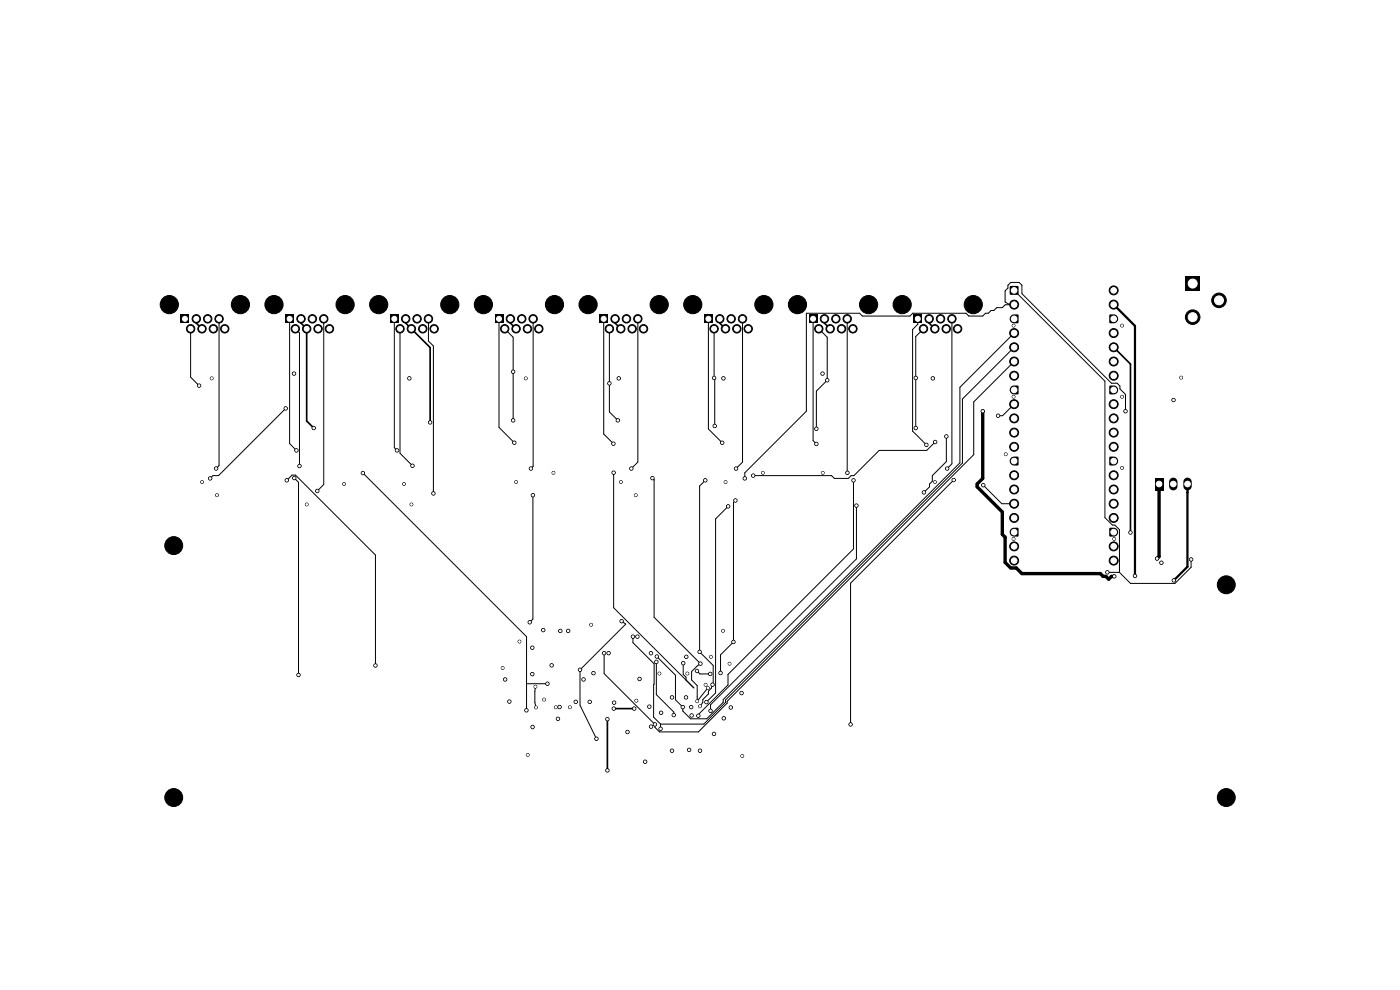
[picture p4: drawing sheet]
<svg xmlns="http://www.w3.org/2000/svg" width="297mm" height="210mm" viewBox="0 0 297 210" stroke-linecap="round" stroke-linejoin="round" font-family="sans-serif">
<g fill="#000">
<path d="M38.3 66.7h1.8v1.8h-1.8zM60.6 66.7h1.7v1.8h-1.7zM82.8 66.7h1.7v1.8h-1.7zM105 66.7h1.8v1.8h-1.8zM127.2 66.7h1.8v1.8h-1.8zM149.4 66.7h1.8v1.8h-1.8zM171.6 66.7h1.8v1.8h-1.8zM193.8 66.7h1.8v1.8h-1.8zM214.3 60.7h1.7v1.8h-1.7zM214.5 66.9l.6-.2h.8l.2 .2v1.6l-1 .1a.95 .95 0 0 1-.9-.6 .95 .95 0 0 1 .3-1.1zM235.4 66.7h.9a.95 .95 0 0 1 .9 .9 .95 .95 0 0 1-.8 1l-1-.1zM251.5 58.6h3.1v3.1h-3.1z"/>
<path d="M214.5 82l.6-.2h.8l.2 .2v1.6l-1 .1a.95 .95 0 0 1-.9-.7 .95 .95 0 0 1 .3-1zM214.5 97.1l.6-.2h.8l.2 .1v1.6l-1 .1a.95 .95 0 0 1-.9-.6 .95 .95 0 0 1 .3-1zM235.4 96.9h.9a.95 .95 0 0 1 .9 .9 .95 .95 0 0 1-.8 .9l-1-.1zM235.4 81.8h.9a.95 .95 0 0 1 .9 .8 .95 .95 0 0 1-.9 1.1l-.9-.1zM214.5 112.2l.6-.3h.8l.2 .2v1.6l-1 .1a.95 .95 0 0 1-.9-.6 .95 .95 0 0 1 .3-1zM235.4 112l.9-.1a.95 .95 0 0 1 .9 .9 .95 .95 0 0 1-.8 1l-1-.1zM245 101.3h1.8v2.7h-1.8z"/>
</g>
<g fill="#000" stroke="#000" stroke-width=".21">
<circle cx="35.9" cy="64.6" r="1.93"/>
<circle cx="40.4" cy="69.7" r=".89"/>
<circle cx="41.6" cy="67.6" r=".89"/>
<circle cx="42.9" cy="69.7" r=".89"/>
<circle cx="44.1" cy="67.6" r=".89"/>
<circle cx="45.3" cy="69.7" r=".89"/>
<circle cx="46.5" cy="67.6" r=".89"/>
<circle cx="47.7" cy="69.7" r=".89"/>
<circle cx="51" cy="64.6" r="1.93"/>
<circle cx="58.1" cy="64.6" r="1.93"/>
<circle cx="62.4" cy="79.3" r=".36"/>
<circle cx="62.6" cy="69.7" r=".89"/>
<circle cx="63.9" cy="67.6" r=".89"/>
<circle cx="65.1" cy="69.7" r=".89"/>
<circle cx="66.3" cy="67.6" r=".89"/>
<circle cx="67.5" cy="69.7" r=".89"/>
<circle cx="68.7" cy="67.6" r=".89"/>
<circle cx="69.9" cy="69.7" r=".89"/>
<circle cx="73.2" cy="64.6" r="1.93"/>
<circle cx="80.3" cy="64.6" r="1.93"/>
<circle cx="84.9" cy="69.7" r=".89"/>
<circle cx="86.1" cy="67.6" r=".89"/>
<circle cx="87.3" cy="69.7" r=".89"/>
<circle cx="88.5" cy="67.6" r=".89"/>
<circle cx="89.7" cy="69.7" r=".89"/>
<circle cx="90.9" cy="67.6" r=".89"/>
<circle cx="92.1" cy="69.7" r=".89"/>
<circle cx="95.4" cy="64.6" r="1.93"/>
<circle cx="102.5" cy="64.6" r="1.93"/>
<circle cx="107.1" cy="69.7" r=".89"/>
<circle cx="108.3" cy="67.6" r=".89"/>
<circle cx="108.9" cy="78.9" r=".36"/>
<circle cx="109.5" cy="69.7" r=".89"/>
<circle cx="110.7" cy="67.6" r=".89"/>
<circle cx="111.9" cy="69.7" r=".89"/>
<circle cx="113.1" cy="67.6" r=".89"/>
<circle cx="114.3" cy="69.7" r=".89"/>
<circle cx="117.6" cy="64.6" r="1.93"/>
<circle cx="124.8" cy="64.6" r="1.93"/>
<circle cx="129.3" cy="69.7" r=".89"/>
<circle cx="130.5" cy="67.6" r=".89"/>
<circle cx="131.7" cy="69.7" r=".89"/>
<circle cx="132.9" cy="67.6" r=".89"/>
<circle cx="134.1" cy="69.7" r=".89"/>
<circle cx="135.3" cy="67.6" r=".89"/>
<circle cx="136.5" cy="69.7" r=".89"/>
<circle cx="139.8" cy="64.6" r="1.93"/>
<circle cx="147" cy="64.6" r="1.93"/>
<circle cx="151.5" cy="69.7" r=".89"/>
<circle cx="152.7" cy="67.6" r=".89"/>
<circle cx="153.9" cy="69.7" r=".89"/>
<circle cx="155.1" cy="67.6" r=".89"/>
<circle cx="156.3" cy="69.7" r=".89"/>
<circle cx="157.5" cy="67.6" r=".89"/>
<circle cx="158.7" cy="69.7" r=".89"/>
<circle cx="162.1" cy="64.6" r="1.93"/>
<circle cx="169.2" cy="64.6" r="1.93"/>
<circle cx="173.7" cy="69.7" r=".89"/>
<circle cx="174.5" cy="79.3" r=".36"/>
<circle cx="174.9" cy="67.6" r=".89"/>
<circle cx="176.1" cy="69.7" r=".89"/>
<circle cx="177.3" cy="67.6" r=".89"/>
<circle cx="178.5" cy="69.7" r=".89"/>
<circle cx="179.7" cy="67.6" r=".89"/>
<circle cx="180.9" cy="69.7" r=".89"/>
<circle cx="184.3" cy="64.6" r="1.93"/>
<circle cx="191.4" cy="64.6" r="1.93"/>
<circle cx="195.9" cy="69.7" r=".89"/>
<circle cx="197.1" cy="67.6" r=".89"/>
<circle cx="198.3" cy="69.7" r=".89"/>
<circle cx="199.5" cy="67.6" r=".89"/>
<circle cx="200.7" cy="69.7" r=".89"/>
<circle cx="201.9" cy="67.6" r=".89"/>
<circle cx="203.2" cy="69.7" r=".89"/>
<circle cx="206.5" cy="64.6" r="1.93"/>
<circle cx="215" cy="69.1" r=".3"/>
<circle cx="215.1" cy="70.7" r=".95"/>
<circle cx="215.1" cy="73.7" r=".95"/>
<circle cx="215.1" cy="79.7" r=".95"/>
<circle cx="215.1" cy="76.7" r=".95"/>
<circle cx="215.1" cy="64.6" r=".95"/>
<circle cx="236.3" cy="70.7" r=".95"/>
<circle cx="236.3" cy="73.7" r=".95"/>
<circle cx="236.3" cy="76.7" r=".95"/>
<circle cx="236.3" cy="79.7" r=".95"/>
<circle cx="236.3" cy="64.6" r=".95"/>
<circle cx="236.3" cy="61.6" r=".95"/>
<circle cx="238" cy="69.1" r=".3"/>
<circle cx="253" cy="67.3" r="1.54"/>
<circle cx="258.6" cy="63.7" r="1.54"/>
<circle cx="42.2" cy="81.8" r=".36"/>
<circle cx="44.9" cy="80.3" r=".3"/>
<circle cx="45.8" cy="99.4" r=".36"/>
<circle cx="60.6" cy="86.6" r=".36"/>
<circle cx="62.9" cy="95.5" r=".36"/>
<circle cx="63.5" cy="98.9" r=".36"/>
<circle cx="66.6" cy="90.8" r=".36"/>
<circle cx="84.2" cy="95.5" r=".36"/>
<circle cx="86.8" cy="80.3" r=".36"/>
<circle cx="87.5" cy="98.8" r=".36"/>
<circle cx="91.3" cy="89.6" r=".36"/>
<circle cx="108.9" cy="89.2" r=".36"/>
<circle cx="109.1" cy="93.9" r=".36"/>
<circle cx="111.5" cy="80.3" r=".3"/>
<circle cx="112.6" cy="99.4" r=".36"/>
<circle cx="129.3" cy="81.3" r=".36"/>
<circle cx="130.1" cy="94.1" r=".36"/>
<circle cx="131.1" cy="89.2" r=".36"/>
<circle cx="131.3" cy="80.3" r=".36"/>
<circle cx="133.9" cy="99.4" r=".36"/>
<circle cx="151.5" cy="80.2" r=".36"/>
<circle cx="151.6" cy="90.4" r=".36"/>
<circle cx="153.2" cy="93.9" r=".36"/>
<circle cx="153.5" cy="80.3" r=".36"/>
<circle cx="156.1" cy="99.4" r=".36"/>
<circle cx="173.2" cy="94.2" r=".36"/>
<circle cx="173.2" cy="91" r=".36"/>
<circle cx="175.5" cy="80.7" r=".36"/>
<circle cx="194.3" cy="80.2" r=".36"/>
<circle cx="194.3" cy="90.8" r=".36"/>
<circle cx="196.5" cy="94.4" r=".36"/>
<circle cx="197.9" cy="80.3" r=".36"/>
<circle cx="198.4" cy="93.8" r=".36"/>
<circle cx="200.8" cy="92.6" r=".36"/>
<circle cx="200.9" cy="99.4" r=".36"/>
<circle cx="208.5" cy="87.2" r=".36"/>
<circle cx="211.7" cy="88.2" r=".36"/>
<circle cx="213.4" cy="96.4" r=".3"/>
<circle cx="215" cy="84.2" r=".3"/>
<circle cx="215.1" cy="91.8" r=".95"/>
<circle cx="215.1" cy="94.8" r=".95"/>
<circle cx="215.1" cy="85.7" r=".95"/>
<circle cx="215.1" cy="88.8" r=".95"/>
<circle cx="236.3" cy="91.8" r=".95"/>
<circle cx="236.3" cy="94.8" r=".95"/>
<circle cx="236.3" cy="85.7" r=".95"/>
<circle cx="236.3" cy="88.8" r=".95"/>
<circle cx="238" cy="84.2" r=".3"/>
<circle cx="238" cy="99.2" r=".3"/>
<circle cx="238.8" cy="87.2" r=".36"/>
<circle cx="249" cy="84.9" r=".36"/>
<circle cx="250.6" cy="80.1" r=".3"/>
<circle cx="36.9" cy="115.7" r="1.9"/>
<circle cx="42.9" cy="102.3" r=".3"/>
<circle cx="44.6" cy="101.5" r=".36"/>
<circle cx="46" cy="105" r=".3"/>
<circle cx="60.8" cy="101.9" r=".36"/>
<circle cx="62.4" cy="101.4" r=".36"/>
<circle cx="65.1" cy="107" r=".3"/>
<circle cx="67.3" cy="104.1" r=".36"/>
<circle cx="73" cy="102.7" r=".3"/>
<circle cx="77" cy="100.3" r=".36"/>
<circle cx="85.7" cy="102.7" r=".3"/>
<circle cx="87.3" cy="107" r=".3"/>
<circle cx="91.9" cy="104.7" r=".36"/>
<circle cx="109.5" cy="102.3" r=".3"/>
<circle cx="113.1" cy="105" r=".36"/>
<circle cx="117.4" cy="100.3" r=".3"/>
<circle cx="130.2" cy="100.3" r=".36"/>
<circle cx="131.7" cy="102.3" r=".3"/>
<circle cx="134.9" cy="105" r=".3"/>
<circle cx="138.4" cy="101.4" r=".36"/>
<circle cx="149.6" cy="101.9" r=".36"/>
<circle cx="153.9" cy="102.3" r=".3"/>
<circle cx="154.5" cy="107.4" r=".36"/>
<circle cx="156" cy="106.2" r=".36"/>
<circle cx="158" cy="101.5" r=".36"/>
<circle cx="159.8" cy="100.9" r=".36"/>
<circle cx="161.8" cy="100.3" r=".3"/>
<circle cx="174.5" cy="100.3" r=".3"/>
<circle cx="179.8" cy="100.3" r=".36"/>
<circle cx="181.1" cy="101.9" r=".36"/>
<circle cx="181.7" cy="107.3" r=".36"/>
<circle cx="196" cy="104.5" r=".36"/>
<circle cx="198.3" cy="102.3" r=".3"/>
<circle cx="202.3" cy="101.8" r=".36"/>
<circle cx="208.6" cy="102.9" r=".36"/>
<circle cx="215" cy="114.3" r=".3"/>
<circle cx="215.1" cy="118.9" r=".95"/>
<circle cx="215.1" cy="100.8" r=".95"/>
<circle cx="215.1" cy="115.9" r=".95"/>
<circle cx="215.1" cy="106.9" r=".95"/>
<circle cx="215.1" cy="103.8" r=".95"/>
<circle cx="215.1" cy="109.9" r=".95"/>
<circle cx="236.3" cy="118.9" r=".95"/>
<circle cx="236.3" cy="115.9" r=".95"/>
<circle cx="236.3" cy="100.8" r=".95"/>
<circle cx="236.3" cy="106.9" r=".95"/>
<circle cx="236.3" cy="103.8" r=".95"/>
<circle cx="236.3" cy="109.9" r=".95"/>
<circle cx="236.4" cy="114.3" r=".3"/>
<circle cx="239.8" cy="113" r=".36"/>
<circle cx="245.5" cy="118.5" r=".36"/>
<circle cx="246.4" cy="119.4" r=".36"/>
<circle cx="252.7" cy="118.7" r=".36"/>
<circle cx="110.2" cy="136.1" r=".3"/>
<circle cx="112.4" cy="132" r=".36"/>
<circle cx="112.9" cy="137.4" r=".36"/>
<circle cx="115.2" cy="133.7" r=".36"/>
<circle cx="118.9" cy="133.8" r=".36"/>
<circle cx="120.5" cy="133.8" r=".36"/>
<circle cx="125.4" cy="132.5" r=".3"/>
<circle cx="128.2" cy="138.6" r=".36"/>
<circle cx="129.1" cy="138.6" r=".36"/>
<circle cx="131.9" cy="131.8" r=".36"/>
<circle cx="134.3" cy="135.1" r=".36"/>
<circle cx="135.2" cy="135.1" r=".36"/>
<circle cx="138.1" cy="138.6" r=".36"/>
<circle cx="139.3" cy="139.3" r=".36"/>
<circle cx="145.6" cy="139.3" r=".36"/>
<circle cx="148.4" cy="138.3" r=".36"/>
<circle cx="150.8" cy="139.3" r=".3"/>
<circle cx="153.4" cy="133.8" r=".3"/>
<circle cx="155.6" cy="136.2" r=".36"/>
<circle cx="234.9" cy="121.4" r=".36"/>
<circle cx="236.4" cy="122.3" r=".36"/>
<circle cx="240.8" cy="122.2" r=".36"/>
<circle cx="249" cy="123.1" r=".36"/>
<circle cx="260.1" cy="124.1" r="1.9"/>
<circle cx="63.3" cy="143.2" r=".36"/>
<circle cx="79.7" cy="141.2" r=".36"/>
<circle cx="106.6" cy="141.7" r=".3"/>
<circle cx="107.2" cy="144.1" r=".36"/>
<circle cx="108.1" cy="148.8" r=".36"/>
<circle cx="111.7" cy="150.7" r=".36"/>
<circle cx="112.9" cy="143" r=".36"/>
<circle cx="113" cy="154.2" r=".36"/>
<circle cx="113.6" cy="145.7" r=".3"/>
<circle cx="113.7" cy="150.1" r=".3"/>
<circle cx="115.4" cy="148.4" r=".3"/>
<circle cx="116.1" cy="145" r=".36"/>
<circle cx="117" cy="141.1" r=".36"/>
<circle cx="117.9" cy="150" r=".3"/>
<circle cx="118.4" cy="152.5" r=".36"/>
<circle cx="118.7" cy="150" r=".36"/>
<circle cx="120.9" cy="150" r=".3"/>
<circle cx="122.1" cy="148.9" r=".36"/>
<circle cx="123" cy="142.1" r=".36"/>
<circle cx="123.8" cy="144.1" r=".36"/>
<circle cx="125.1" cy="148.9" r=".36"/>
<circle cx="125.9" cy="142.8" r=".36"/>
<circle cx="126.5" cy="156.7" r=".36"/>
<circle cx="128.9" cy="152.6" r=".36"/>
<circle cx="130.2" cy="150.3" r=".36"/>
<circle cx="130.3" cy="149.1" r=".36"/>
<circle cx="133.1" cy="155.3" r=".36"/>
<circle cx="134.5" cy="150.3" r=".36"/>
<circle cx="135" cy="148.6" r=".3"/>
<circle cx="135.7" cy="144" r=".36"/>
<circle cx="137.8" cy="149.9" r=".36"/>
<circle cx="138.1" cy="154.1" r=".36"/>
<circle cx="138.9" cy="153.7" r=".36"/>
<circle cx="139.2" cy="140.4" r=".36"/>
<circle cx="139.9" cy="142.9" r=".3"/>
<circle cx="140.1" cy="154.6" r=".36"/>
<circle cx="140.2" cy="151.2" r=".36"/>
<circle cx="142.6" cy="147.9" r=".36"/>
<circle cx="142.6" cy="159.2" r=".36"/>
<circle cx="142.9" cy="151.7" r=".36"/>
<circle cx="144.8" cy="150" r=".36"/>
<circle cx="144.9" cy="140.7" r=".36"/>
<circle cx="145.5" cy="147.9" r=".36"/>
<circle cx="145.8" cy="142.9" r=".3"/>
<circle cx="146.2" cy="159.1" r=".36"/>
<circle cx="146.6" cy="150" r=".36"/>
<circle cx="146.7" cy="151.8" r=".36"/>
<circle cx="147.9" cy="142.3" r=".36"/>
<circle cx="147.9" cy="148.8" r=".3"/>
<circle cx="148.1" cy="151.8" r=".36"/>
<circle cx="148.5" cy="159.2" r=".36"/>
<circle cx="148.5" cy="149.8" r=".3"/>
<circle cx="148.6" cy="140.8" r=".36"/>
<circle cx="149.7" cy="145.3" r=".3"/>
<circle cx="149.9" cy="148.9" r=".36"/>
<circle cx="150.2" cy="145.9" r=".3"/>
<circle cx="150.7" cy="143" r=".36"/>
<circle cx="150.7" cy="150.8" r=".36"/>
<circle cx="151.2" cy="145.2" r=".36"/>
<circle cx="151.5" cy="155.7" r=".36"/>
<circle cx="152.9" cy="142.8" r=".36"/>
<circle cx="153.5" cy="152.4" r=".36"/>
<circle cx="154.8" cy="140.8" r=".3"/>
<circle cx="155" cy="150.1" r=".36"/>
<circle cx="157.3" cy="147" r=".36"/>
<circle cx="180.4" cy="153.7" r=".36"/>
<circle cx="36.9" cy="169.2" r="1.9"/>
<circle cx="112" cy="160.1" r=".3"/>
<circle cx="128.9" cy="163.4" r=".36"/>
<circle cx="136.9" cy="161.6" r=".36"/>
<circle cx="157.5" cy="160.4" r=".3"/>
<circle cx="260.1" cy="169.2" r="1.9"/>
</g>
<path d="M248.9 102.2v.9M251.9 102.2v.9" fill="none" stroke="#000" stroke-width="1.8"/>
<g fill="none" stroke="#000" stroke-width=".21">
<path d="M40.4 69.7v10.3l1.8 1.8M46.5 67.6v31.2l-.7 .6M61.4 67.6v26.5l1.5 1.4M62.6 69.7l.9 .9v28.3M68.7 67.6v35.2l-1.4 1.3M83.7 67.6v27.4l.5 .5M84.9 69.7v26.5l2.6 2.6M90.9 67.6v4.7l1 1.1v31.3M105.9 67.6v23.1l3.2 3.2M107.1 69.7l1.8 1.8v17.7M113.1 67.6v31.3l-.5 .5M128.1 67.6v24.5l2 2"/>
<path d="M129.3 69.7v17.7l1.8 1.8M135.3 67.6v30.4l-1.4 1.4M150.3 67.6v23.4l2.9 2.9M151.5 69.7l.1 20.7M157.5 67.6v30.4l-1.4 1.4M172.5 67.6v25.9l.7 .7M173.7 69.7l1.8 1.8v9.2l-2.3 2.3v8M179.7 67.6l.1 32.7M194.7 67.6v1.2l-1.1 1.1v21.5l2.9 3M195.9 69.7l-1.6 1.7v19.4M201.9 67.6v30.8l-1 1M215.1 76.7l-8.5 8.6v11.2l-52.3 52.3v.4l-6.1 6.1h-8.3l-1-1v-.6l-10.7-10.8v-4.3"/>
<path d="M215.1 73.7l-10.9 10.9v13.6l-50.3 50.3v.5l-4.6 4.6h-9.2M215.1 70.7l-11.5 11.5v16l-50.2 50.2v.6l-3.5 3.5h-3.4l-1.7-1.7v-.8l-1.5-1.6v-5.2l-4-3.9M215.1 61.6l19.3 19.3v28.9l1.6 1.6h.5l1 1v9M60.6 86.6l-14.2 14.3h-1.2l-.6 .6M194.3 90.8h.1M198.4 93.8l-1.8 1.7h-10.1l-5.3 5.4h-.6l-.6 .6h-3l-.6-.6h-16.6M200.8 92.6v5.3l-3 3v1.2l-.6 .6v.6l-1.2 1.2M215.1 85.7l-2.4 2.5h-1M238.8 87.2v-3.5l-1.2-1.2v-.6l-.6-.6h-1.2l-19-19v-1.8l-.6-.6h-1.8l-.6 .6v.6l-.6 .6v2.4l1 .5-1 .1-.6 .6h-1.2l-.5 .6h-.6l-.6 .5h-.6l-.6 .6h-3l-.6-.6h-11.3l-.6 .6h-10.1l-.5-.6h-11.3v20.8l-13.1 13.1v1.2M60.8 101.9l1.1-1.1h.8l17 16.9v23.5M62.4 101.4l.9 .9v40.9M77 100.3l34.7 34.8v15.6"/>
<path d="M113.1 105v26.3l-.7 .7M130.2 100.3v28.6l17 17-.5-.5M138.4 101.4l.4 .4M138.8 101.8h.1M138.8 101.8v29.1l9.8 9.9-1.9 1.7v1.7l1.2 1.2v3.4l2.3-2.9M149.6 101.9l-1.2 1.2v35.2l2.9 2.9v3.9l-.4 .9-.6 .6v.6l-1.2 1.2v.6l-.6 .8M154.5 107.4l-2.7 2.7v36.9l-1.9 1.9M156 106.2l-.4 .4v29.6l-2.7 2.7v3.9M181.1 101.9v14.5l-26.7 26.7v2.2l-6.3 6.3v.2M181.1 101.9h.1M181.7 107.3v11.3l-31 30.9v1.3M202.3 101.8l-21.9 21.9v30"/>
<path d="M208.6 102.9l3.9 4h2.6M252.7 118.7v1.6l-3.4 3.5h-9.5l-2.3-2.4M131.9 131.8l.9 .6-9.8 9.7v7.5l3.5 7.1M134.3 135.1v1.2l4.5 4.5-.1 11.3 1.4 1.5M234.9 121.4h2.6M111.7 150.7h.1M111.7 145h4.4M113.6 145.7l-.1 3.3 .2 1.1M139.2 140.4v6.9l3.7 3.7v.7M140.1 153.6v1M144.9 140.7v2.4l.6 .5v.6M147.9 142.3l.6 .7h2.2"/>
</g>
<path d="M41.6 67.6v.9l1.3 1.2M63.9 67.6v.9l1.2 1.2v19.6l1.5 1.5M86.1 67.6v.9l5.2 5.2v15.9M108.3 67.6v.9l1.2 1.2M130.5 67.6v.9l1.2 1.2M152.7 67.6v.9l1.2 1.2M174.9 67.6v.9l1.2 1.2M197.1 67.6v.9l1.2 1.2M236.3 73.7l3.5 3.5v35.8M128.9 152.6v10.8M130.2 150.3h4.3" fill="none" stroke="#000" stroke-width=".36"/>
<path d="M208.5 87.2v14.3l-1.2 1.2v.6l5.3 5.3v4.8l.6 .6v5.3l1.2 1.2h1.2l1.2 1.2h16.6l.6 .6h.6l.6 .6 .6-.6h.6M245.9 102.7v15.4l-.4 .4" fill="none" stroke="#000" stroke-width=".71"/>
<path d="M236.3 64.6l4.5 4.5v53.1M251.9 102.7v17.5l-2.9 2.9M251.9 104.5h.1" fill="none" stroke="#000" stroke-width=".48"/>
<g fill="#fff" stroke="#fff" stroke-width=".21">
<circle cx="144.9" cy="140.7" r=".18"/>
<circle cx="130.2" cy="100.3" r=".18"/>
<circle cx="142.6" cy="147.9" r=".18"/>
<circle cx="238" cy="99.2" r=".18"/>
<circle cx="153.5" cy="80.3" r=".18"/>
<circle cx="115.2" cy="133.7" r=".18"/>
<circle cx="129.1" cy="138.6" r=".18"/>
<circle cx="122.1" cy="148.9" r=".18"/>
<circle cx="87.3" cy="107" r=".18"/>
<circle cx="238" cy="84.2" r=".18"/>
<circle cx="133.1" cy="155.3" r=".18"/>
<circle cx="131.3" cy="80.3" r=".18"/>
<circle cx="113" cy="154.2" r=".18"/>
<circle cx="120.9" cy="150" r=".18"/>
<circle cx="112.9" cy="143" r=".18"/>
<circle cx="106.6" cy="141.7" r=".18"/>
<circle cx="44.9" cy="80.3" r=".18"/>
<circle cx="118.4" cy="152.5" r=".18"/>
<circle cx="110.2" cy="136.1" r=".18"/>
<circle cx="153.9" cy="102.3" r=".18"/>
<circle cx="112" cy="160.1" r=".18"/>
<circle cx="135.2" cy="135.1" r=".18"/>
<circle cx="130.3" cy="149.1" r=".18"/>
<circle cx="137.8" cy="149.9" r=".18"/>
<circle cx="118.7" cy="150" r=".18"/>
<circle cx="238" cy="69.1" r=".18"/>
<circle cx="153.5" cy="152.4" r=".18"/>
<circle cx="174.5" cy="79.3" r=".18"/>
<circle cx="151.5" cy="155.7" r=".18"/>
<circle cx="118.9" cy="133.8" r=".18"/>
<circle cx="62.4" cy="79.3" r=".18"/>
<circle cx="117.4" cy="100.3" r=".18"/>
<circle cx="140.2" cy="151.2" r=".18"/>
<circle cx="174.5" cy="100.3" r=".18"/>
<circle cx="236.4" cy="114.3" r=".18"/>
<circle cx="215" cy="84.2" r=".18"/>
<circle cx="134.9" cy="105" r=".18"/>
<circle cx="136.9" cy="161.6" r=".18"/>
<circle cx="117.9" cy="150" r=".18"/>
<circle cx="117" cy="141.1" r=".18"/>
<circle cx="109.5" cy="102.3" r=".18"/>
<circle cx="145.8" cy="142.9" r=".18"/>
<circle cx="111.5" cy="80.3" r=".18"/>
<circle cx="249" cy="84.9" r=".18"/>
<circle cx="146.7" cy="151.8" r=".18"/>
<circle cx="215" cy="114.3" r=".18"/>
<circle cx="157.3" cy="147" r=".18"/>
<circle cx="135" cy="148.6" r=".18"/>
<circle cx="125.1" cy="148.9" r=".18"/>
<circle cx="125.4" cy="132.5" r=".18"/>
<circle cx="42.9" cy="102.3" r=".18"/>
<circle cx="138.1" cy="138.6" r=".18"/>
<circle cx="215" cy="69.1" r=".18"/>
<circle cx="86.8" cy="80.3" r=".18"/>
<circle cx="161.8" cy="100.3" r=".18"/>
<circle cx="154.8" cy="140.8" r=".18"/>
<circle cx="131.7" cy="102.3" r=".18"/>
<circle cx="125.9" cy="142.8" r=".18"/>
<circle cx="112.9" cy="137.4" r=".18"/>
<circle cx="135.7" cy="144" r=".18"/>
<circle cx="123.8" cy="144.1" r=".18"/>
<circle cx="65.1" cy="107" r=".18"/>
<circle cx="120.5" cy="133.8" r=".18"/>
<circle cx="250.6" cy="80.1" r=".18"/>
<circle cx="213.4" cy="96.4" r=".18"/>
<circle cx="149.7" cy="145.3" r=".18"/>
<circle cx="146.2" cy="159.1" r=".18"/>
<circle cx="107.2" cy="144.1" r=".18"/>
<circle cx="155" cy="150.1" r=".18"/>
<circle cx="197.9" cy="80.3" r=".18"/>
<circle cx="139.9" cy="142.9" r=".18"/>
<circle cx="157.5" cy="160.4" r=".18"/>
<circle cx="73" cy="102.7" r=".18"/>
<circle cx="146.6" cy="150" r=".18"/>
<circle cx="145.6" cy="139.3" r=".18"/>
<circle cx="153.4" cy="133.8" r=".18"/>
<circle cx="148.5" cy="159.2" r=".18"/>
<circle cx="246.4" cy="119.4" r=".18"/>
<circle cx="145.5" cy="147.9" r=".18"/>
<circle cx="115.4" cy="148.4" r=".18"/>
<circle cx="198.3" cy="102.3" r=".18"/>
<circle cx="142.6" cy="159.2" r=".18"/>
<circle cx="85.7" cy="102.7" r=".18"/>
<circle cx="138.1" cy="154.1" r=".18"/>
<circle cx="150.8" cy="139.3" r=".18"/>
<circle cx="108.1" cy="148.8" r=".18"/>
<circle cx="46" cy="105" r=".18"/>
<circle cx="239.8" cy="113" r=".18"/>
<circle cx="128.9" cy="163.4" r=".18"/>
<circle cx="134.5" cy="150.3" r=".18"/>
<circle cx="130.2" cy="150.3" r=".18"/>
<circle cx="128.9" cy="152.6" r=".18"/>
<circle cx="109.1" cy="93.9" r=".18"/>
<circle cx="108.9" cy="78.9" r=".18"/>
<circle cx="108.9" cy="89.2" r=".18"/>
<circle cx="112.6" cy="99.4" r=".18"/>
<circle cx="151.5" cy="80.2" r=".18"/>
<circle cx="151.6" cy="90.4" r=".18"/>
<circle cx="113.7" cy="150.1" r=".18"/>
<circle cx="113.6" cy="145.7" r=".18"/>
<circle cx="130.1" cy="94.1" r=".18"/>
<circle cx="196.5" cy="94.4" r=".18"/>
<circle cx="180.4" cy="153.7" r=".18"/>
<circle cx="202.3" cy="101.8" r=".18"/>
<circle cx="133.9" cy="99.4" r=".18"/>
<circle cx="63.3" cy="143.2" r=".18"/>
<circle cx="62.4" cy="101.4" r=".18"/>
<circle cx="111.7" cy="150.7" r=".18"/>
<circle cx="77" cy="100.3" r=".18"/>
<circle cx="116.1" cy="145" r=".18"/>
<circle cx="245.5" cy="118.5" r=".18"/>
<circle cx="236.4" cy="122.3" r=".18"/>
<circle cx="208.5" cy="87.2" r=".18"/>
<circle cx="148.4" cy="138.3" r=".18"/>
<circle cx="151.2" cy="145.2" r=".18"/>
<circle cx="148.5" cy="149.8" r=".18"/>
<circle cx="149.6" cy="101.9" r=".18"/>
<circle cx="147.9" cy="148.8" r=".18"/>
<circle cx="148.6" cy="140.8" r=".18"/>
<circle cx="150.2" cy="145.9" r=".18"/>
<circle cx="138.4" cy="101.4" r=".18"/>
<circle cx="147.9" cy="142.3" r=".18"/>
<circle cx="156" cy="106.2" r=".18"/>
<circle cx="152.9" cy="142.8" r=".18"/>
<circle cx="150.7" cy="143" r=".18"/>
<circle cx="155.6" cy="136.2" r=".18"/>
<circle cx="128.2" cy="138.6" r=".18"/>
<circle cx="138.9" cy="153.7" r=".18"/>
<circle cx="140.1" cy="154.6" r=".18"/>
<circle cx="134.3" cy="135.1" r=".18"/>
<circle cx="139.3" cy="139.3" r=".18"/>
<circle cx="144.8" cy="150" r=".18"/>
<circle cx="142.9" cy="151.7" r=".18"/>
<circle cx="252.7" cy="118.7" r=".18"/>
<circle cx="139.2" cy="140.4" r=".18"/>
<circle cx="234.9" cy="121.4" r=".18"/>
<circle cx="123" cy="142.1" r=".18"/>
<circle cx="238.8" cy="87.2" r=".18"/>
<circle cx="126.5" cy="156.7" r=".18"/>
<circle cx="158" cy="101.5" r=".18"/>
<circle cx="131.9" cy="131.8" r=".18"/>
<circle cx="150.7" cy="150.8" r=".18"/>
<circle cx="181.7" cy="107.3" r=".18"/>
<circle cx="148.1" cy="151.8" r=".18"/>
<circle cx="181.1" cy="101.9" r=".18"/>
<circle cx="149.9" cy="148.9" r=".18"/>
<circle cx="154.5" cy="107.4" r=".18"/>
<circle cx="44.6" cy="101.5" r=".18"/>
<circle cx="60.6" cy="86.6" r=".18"/>
<circle cx="211.7" cy="88.2" r=".18"/>
<circle cx="198.4" cy="93.8" r=".18"/>
<circle cx="159.8" cy="100.9" r=".18"/>
<circle cx="208.6" cy="102.9" r=".18"/>
<circle cx="240.8" cy="122.2" r=".18"/>
<circle cx="129.3" cy="81.3" r=".18"/>
<circle cx="131.1" cy="89.2" r=".18"/>
<circle cx="62.9" cy="95.5" r=".18"/>
<circle cx="63.5" cy="98.9" r=".18"/>
<circle cx="60.8" cy="101.9" r=".18"/>
<circle cx="79.7" cy="141.2" r=".18"/>
<circle cx="112.4" cy="132" r=".18"/>
<circle cx="113.1" cy="105" r=".18"/>
<circle cx="67.3" cy="104.1" r=".18"/>
<circle cx="66.6" cy="90.8" r=".18"/>
<circle cx="173.2" cy="94.2" r=".18"/>
<circle cx="84.2" cy="95.5" r=".18"/>
<circle cx="87.5" cy="98.8" r=".18"/>
<circle cx="91.3" cy="89.6" r=".18"/>
<circle cx="91.9" cy="104.7" r=".18"/>
<circle cx="194.3" cy="80.2" r=".18"/>
<circle cx="194.3" cy="90.8" r=".18"/>
<circle cx="196" cy="104.5" r=".18"/>
<circle cx="200.8" cy="92.6" r=".18"/>
<circle cx="200.9" cy="99.4" r=".18"/>
<circle cx="153.2" cy="93.9" r=".18"/>
<circle cx="42.2" cy="81.8" r=".18"/>
<circle cx="45.8" cy="99.4" r=".18"/>
<circle cx="156.1" cy="99.4" r=".18"/>
<circle cx="175.5" cy="80.7" r=".18"/>
<circle cx="173.2" cy="91" r=".18"/>
<circle cx="249" cy="123.1" r=".18"/>
<circle cx="179.8" cy="100.3" r=".18"/>
<circle cx="215.1" cy="61.6" r=".59"/>
<circle cx="215.1" cy="64.6" r=".59"/>
<circle cx="215.1" cy="67.6" r=".59"/>
<circle cx="215.1" cy="70.7" r=".59"/>
<circle cx="215.1" cy="73.7" r=".59"/>
<circle cx="215.1" cy="76.7" r=".59"/>
<circle cx="215.1" cy="79.7" r=".59"/>
<circle cx="215.1" cy="82.7" r=".59"/>
<circle cx="215.1" cy="85.7" r=".59"/>
<circle cx="215.1" cy="88.8" r=".59"/>
<circle cx="215.1" cy="91.8" r=".59"/>
<circle cx="215.1" cy="94.8" r=".59"/>
<circle cx="215.1" cy="97.8" r=".59"/>
<circle cx="215.1" cy="100.8" r=".59"/>
<circle cx="215.1" cy="103.8" r=".59"/>
<circle cx="215.1" cy="106.9" r=".59"/>
<circle cx="215.1" cy="109.9" r=".59"/>
<circle cx="215.1" cy="112.9" r=".59"/>
<circle cx="215.1" cy="115.9" r=".59"/>
<circle cx="215.1" cy="118.9" r=".59"/>
<circle cx="236.3" cy="118.9" r=".59"/>
<circle cx="236.3" cy="115.9" r=".59"/>
<circle cx="236.3" cy="112.9" r=".59"/>
<circle cx="236.3" cy="109.9" r=".59"/>
<circle cx="236.3" cy="106.9" r=".59"/>
<circle cx="236.3" cy="103.8" r=".59"/>
<circle cx="236.3" cy="100.8" r=".59"/>
<circle cx="236.3" cy="97.8" r=".59"/>
<circle cx="236.3" cy="94.8" r=".59"/>
<circle cx="236.3" cy="91.8" r=".59"/>
<circle cx="236.3" cy="88.8" r=".59"/>
<circle cx="236.3" cy="85.7" r=".59"/>
<circle cx="236.3" cy="82.7" r=".59"/>
<circle cx="236.3" cy="79.7" r=".59"/>
<circle cx="236.3" cy="76.7" r=".59"/>
<circle cx="236.3" cy="73.7" r=".59"/>
<circle cx="236.3" cy="70.7" r=".59"/>
<circle cx="236.3" cy="67.6" r=".59"/>
<circle cx="236.3" cy="64.6" r=".59"/>
<circle cx="236.3" cy="61.6" r=".59"/>
<circle cx="61.4" cy="67.6" r=".53"/>
<circle cx="62.6" cy="69.7" r=".53"/>
<circle cx="63.9" cy="67.6" r=".53"/>
<circle cx="65.1" cy="69.7" r=".53"/>
<circle cx="66.3" cy="67.6" r=".53"/>
<circle cx="67.5" cy="69.7" r=".53"/>
<circle cx="68.7" cy="67.6" r=".53"/>
<circle cx="69.9" cy="69.7" r=".53"/>
<circle cx="83.7" cy="67.6" r=".53"/>
<circle cx="84.9" cy="69.7" r=".53"/>
<circle cx="86.1" cy="67.6" r=".53"/>
<circle cx="87.3" cy="69.7" r=".53"/>
<circle cx="88.5" cy="67.6" r=".53"/>
<circle cx="89.7" cy="69.7" r=".53"/>
<circle cx="90.9" cy="67.6" r=".53"/>
<circle cx="92.1" cy="69.7" r=".53"/>
<circle cx="194.7" cy="67.6" r=".53"/>
<circle cx="195.9" cy="69.7" r=".53"/>
<circle cx="197.1" cy="67.6" r=".53"/>
<circle cx="198.3" cy="69.7" r=".53"/>
<circle cx="199.5" cy="67.6" r=".53"/>
<circle cx="200.7" cy="69.7" r=".53"/>
<circle cx="201.9" cy="67.6" r=".53"/>
<circle cx="203.2" cy="69.7" r=".53"/>
<circle cx="39.2" cy="67.6" r=".53"/>
<circle cx="40.4" cy="69.7" r=".53"/>
<circle cx="41.6" cy="67.6" r=".53"/>
<circle cx="42.9" cy="69.7" r=".53"/>
<circle cx="44.1" cy="67.6" r=".53"/>
<circle cx="45.3" cy="69.7" r=".53"/>
<circle cx="46.5" cy="67.6" r=".53"/>
<circle cx="47.7" cy="69.7" r=".53"/>
<circle cx="105.9" cy="67.6" r=".53"/>
<circle cx="107.1" cy="69.7" r=".53"/>
<circle cx="108.3" cy="67.6" r=".53"/>
<circle cx="109.5" cy="69.7" r=".53"/>
<circle cx="110.7" cy="67.6" r=".53"/>
<circle cx="111.9" cy="69.7" r=".53"/>
<circle cx="113.1" cy="67.6" r=".53"/>
<circle cx="114.3" cy="69.7" r=".53"/>
<circle cx="128.1" cy="67.6" r=".53"/>
<circle cx="129.3" cy="69.7" r=".53"/>
<circle cx="130.5" cy="67.6" r=".53"/>
<circle cx="131.7" cy="69.7" r=".53"/>
<circle cx="132.9" cy="67.6" r=".53"/>
<circle cx="134.1" cy="69.7" r=".53"/>
<circle cx="135.3" cy="67.6" r=".53"/>
<circle cx="136.5" cy="69.7" r=".53"/>
<circle cx="150.3" cy="67.6" r=".53"/>
<circle cx="151.5" cy="69.7" r=".53"/>
<circle cx="152.7" cy="67.6" r=".53"/>
<circle cx="153.9" cy="69.7" r=".53"/>
<circle cx="155.1" cy="67.6" r=".53"/>
<circle cx="156.3" cy="69.7" r=".53"/>
<circle cx="157.5" cy="67.6" r=".53"/>
<circle cx="158.7" cy="69.7" r=".53"/>
<circle cx="245.9" cy="102.7" r=".59"/>
<circle cx="248.9" cy="102.7" r=".59"/>
<circle cx="251.9" cy="102.7" r=".59"/>
<circle cx="172.5" cy="67.6" r=".53"/>
<circle cx="173.7" cy="69.7" r=".53"/>
<circle cx="174.9" cy="67.6" r=".53"/>
<circle cx="176.1" cy="69.7" r=".53"/>
<circle cx="177.3" cy="67.6" r=".53"/>
<circle cx="178.5" cy="69.7" r=".53"/>
<circle cx="179.7" cy="67.6" r=".53"/>
<circle cx="180.9" cy="69.7" r=".53"/>
<circle cx="253" cy="60.2" r=".95"/>
<circle cx="253" cy="67.3" r=".95"/>
<circle cx="258.6" cy="63.7" r=".95"/>
</g>
</svg>
